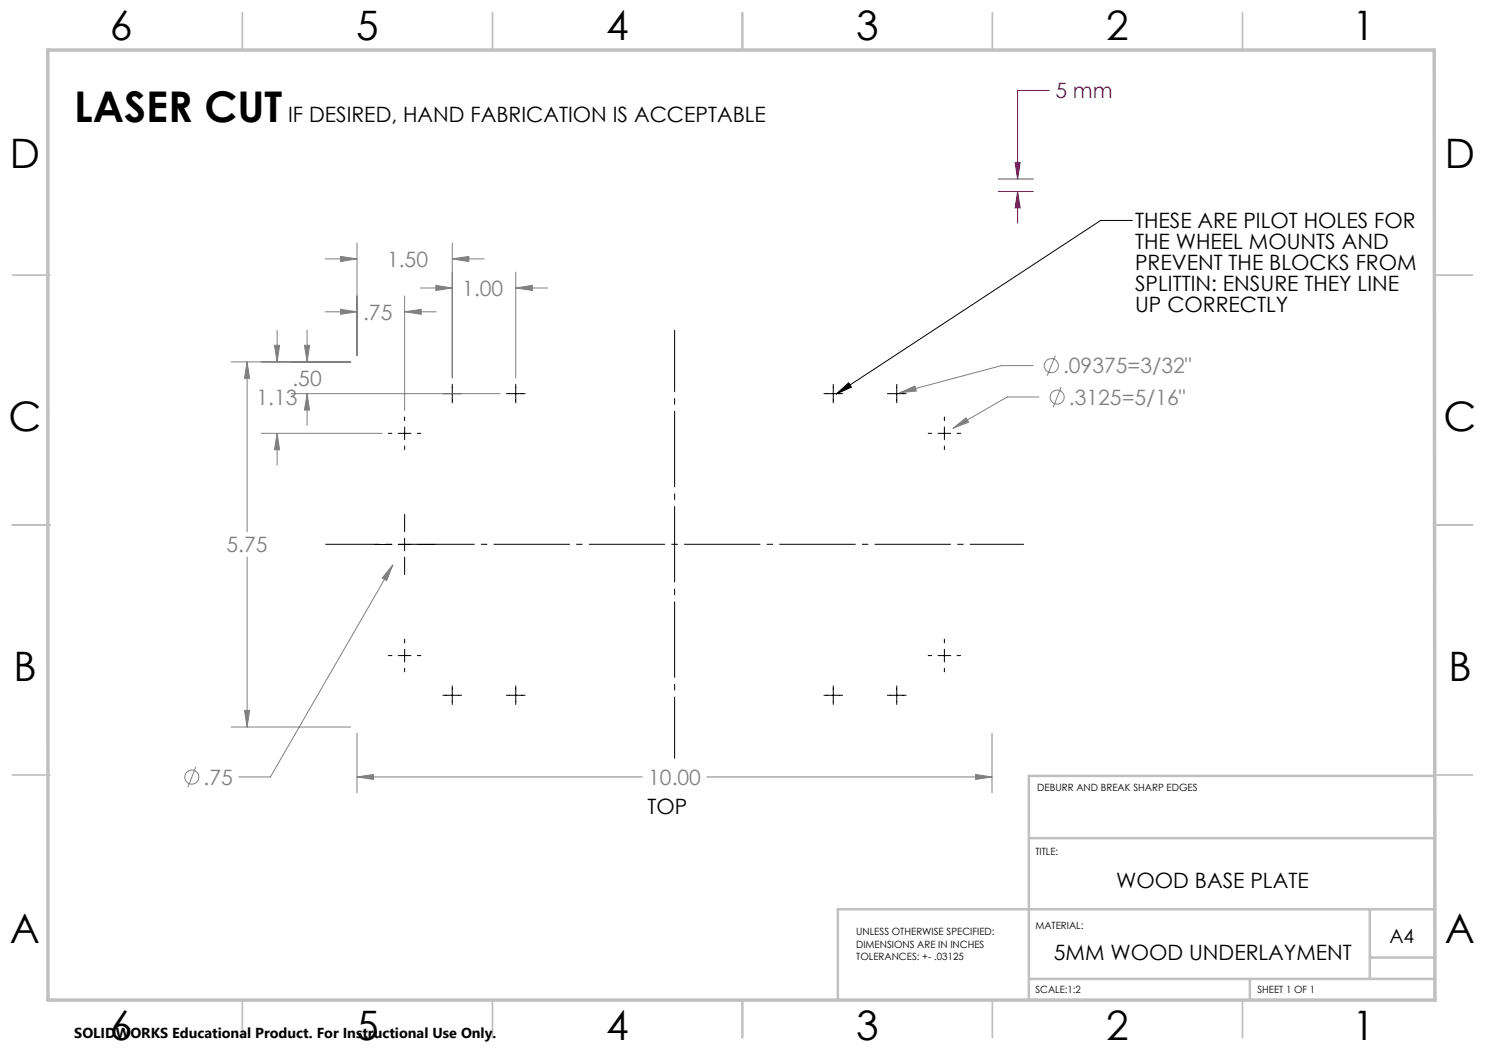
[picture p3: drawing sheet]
<svg xmlns="http://www.w3.org/2000/svg" width="297mm" height="210mm" viewBox="0 0 297 210" stroke-linecap="round" stroke-linejoin="round" font-family="sans-serif">
<defs><g id="words">
<text font-size="8.5" x="14.8" y="24.4">LASER CUT</text>
<g font-size="8.1">
<text x="22" y="8">6</text>
<text x="71.2" y="8">5</text>
<text x="121.2" y="8">4</text>
<text x="171.2" y="8">3</text>
<text x="221.2" y="8">2</text>
<text x="270.5" y="8">1</text>
<text x="2" y="33.6">D</text>
<text x="289" y="33.6">D</text>
<text x="1.7" y="86.1">C</text>
<text x="288.7" y="86.1">C</text>
<text x="2.7" y="136.1">B</text>
<text x="289.7" y="136.1">B</text>
<text x="2" y="188.6">A</text>
<text x="289" y="188.6">A</text>
<text x="22" y="208">6</text>
<text x="71.2" y="208">5</text>
<text x="121.2" y="208">4</text>
<text x="171.2" y="208">3</text>
<text x="221.2" y="208">2</text>
<text x="270.5" y="208">1</text>
</g>
<text font-size="4.2" fill="#a0006e" x="211.1" y="19.7">5 mm</text>
<g font-size="4.2">
<text x="57.6" y="24.4">IF DESIRED, HAND FABRICATION IS ACCEPTABLE</text>
<text x="227" y="45.7">THESE ARE PILOT HOLES FOR</text>
<text x="227" y="49.8">THE WHEEL MOUNTS AND</text>
<text x="227" y="54">PREVENT THE BLOCKS FROM</text>
<text x="227" y="58.2">SPLITTIN: ENSURE THEY LINE</text>
<text x="227" y="62.4">UP CORRECTLY</text>
<text x="129.5" y="162.8">TOP</text>
<text x="223.2" y="177.6">WOOD BASE PLATE</text>
<text x="210.8" y="192.1">5MM WOOD UNDERLAYMENT</text>
</g>
<g font-size="4.2" fill="#808080">
<text x="77.4" y="53.4">1.50</text>
<text x="92.5" y="59.2">1.00</text>
<text x="72.6" y="63.9">.75</text>
<text x="58.5" y="77.1">.50</text>
<text x="212.6" y="74.7">.09375=3/32&quot;</text>
<text x="51.3" y="81.1">1.13</text>
<text x="213.8" y="81">.3125=5/16&quot;</text>
<text x="45.3" y="110.5">5.75</text>
<text x="40.7" y="156.9">.75</text>
<text x="129.6" y="157">10.00</text>
</g>
<text font-size="3.9" x="277.9" y="188.5">A4</text>
<text font-size="2.9" x="14.9" y="207.6">SOLIDWORKS Educational Product. For Instructional Use Only.</text>
<g font-size="2">
<text x="207.5" y="158.3">DEBURR AND BREAK SHARP EDGES</text>
<text x="207.1" y="170.9">TITLE:</text>
<text x="207.1" y="185.9">MATERIAL:</text>
<text x="171.2" y="187">UNLESS OTHERWISE SPECIFIED:</text>
<text x="171.2" y="189.5">DIMENSIONS ARE IN INCHES</text>
<text x="171.2" y="192">TOLERANCES: +- .03125</text>
<text x="207.1" y="198.6">SCALE:1:2</text>
<text x="251.5" y="198.6">SHEET 1 OF 1</text>
</g>
</g></defs>
<g fill="none" stroke="#808080" stroke-width=".2">
<path d="M65.1 51.8h6.3M68.1 51.3l3.3 .5-3.3 .5zM71.4 48.6v22.5M80.9 59.2v22.9M84.1 57.6h6.4M87.2 57.1l3.3 .5-3.3 .5zM90.5 51.8l3.3-.5v1zM90.5 48.6v27M90.5 51.8h6.3M103.2 57.6l3.3-.5v1zM103.2 54.4v21.2M103.2 57.6h6.3"/>
<path d="M46.2 72.4h23.9M49.4 72.4l.5 3.3h-1zM49.4 72.4v34M54.9 69.1h1l-.5 3.3zM55.4 66v6.4M58.2 78.7h41.8M60.9 69.1h1l-.5 3.3zM61.4 78.7l.5 3.3h-1zM61.4 66v6.4M61.4 78.7v6.4M65.1 62.4h6.3M68.1 61.9l3.3 .5-3.3 .5z"/>
<path d="M80.9 62.4l3.3-.5v1zM80.9 62.4h6.4M179.9 78.6l3.1-1.4 .3 1zM206.6 73.1h-6.3l-20.4 5.5M207.8 79.4h-6.4l-10.8 6.2M211.1 71.1l-1.7 4M212.2 77.4l-1.6 4M52.2 86.7h24.2M55.4 86.7l.5 3.2h-1zM55.4 86.7v6.3M190.6 85.6l2.6-2 .5 .8zM49.4 111.4v34"/>
<path d="M78.6 113l-1.3 3.1-.9-.5zM78.6 113l-24.5 42.4h-6.4M39.2 153.4l-1.6 4M46.2 145.4h23.9M48.9 142.1h1l-.5 3.3zM71.4 155.4l3.3-.5v1zM71.4 146.7v11.9M71.4 155.4h57M141.4 155.4h57M195.1 154.9l3.3 .5-3.3 .5zM198.4 146.7v11.9"/>
<circle cx="210.3" cy="73.1" r="1.41"/>
<circle cx="211.4" cy="79.4" r="1.4"/>
<circle cx="38.3" cy="155.4" r="1.41"/>
</g>
<g fill="none" stroke="#000" stroke-width=".2">
<path d="M226.5 44.1h-6.4l-52.8 34.7M88.6 78.7h3.7M90.5 76.9v3.7M101.3 78.7h3.7M103.2 76.9v3.7M164.8 78.7h3.7M166.7 76.9v3.7M167.3 78.8l2.4-2.2 .6 .8zM177.5 78.7h3.7M179.4 76.9v3.7M77.7 86.7h.7M79.7 86.7h2.5"/>
<path d="M80.9 83.4v.7M80.9 85.4v2.5M80.9 89.2v.7M83.5 86.7h.7M185.6 86.7h.7M187.6 86.7h2.5M188.9 83.4v.7M188.9 85.4v2.5M188.9 89.2v.7M191.4 86.7h.7M74.9 108.9h3.5M79.7 108.9h2.5"/>
<path d="M80.9 102.9v3.5M80.9 107.6v2.6M80.9 111.4v3.5M83.5 108.9h3.5M77.7 131.1h.7M79.7 131.1h2.5M80.9 127.8v.8M80.9 129.8v2.6M80.9 133.7v.7M83.5 131.1h.7M88.6 139.1h3.7M90.5 137.2v3.7"/>
<path d="M101.3 139.1h3.7M103.2 137.2v3.7M164.8 139.1h3.7M166.7 137.2v3.7M177.5 139.1h3.7M179.4 137.2v3.7M185.6 131.1h.7M187.6 131.1h2.5M188.9 127.8v.8M188.9 129.8v2.6M188.9 133.7v.7M191.4 131.1h.7"/>
</g>
<path d="M209.9 18.1h-6.4v17.7M199.7 38.3h7M199.7 35.8h7M203 32.5h1l-.5 3.3zM203.5 38.3l.5 3.3h-1zM203.5 38.3v6.4" fill="none" stroke="#a0006e" stroke-width=".2"/>
<path d="M204.8 108.9h-139.7" fill="none" stroke="#000" stroke-width=".2" stroke-dasharray="15.2 1.3 1.3 1.3" stroke-dashoffset="4.4" stroke-linecap="butt"/>
<path d="M134.9 151.7v-85.7" fill="none" stroke="#000" stroke-width=".2" stroke-dasharray="15.2 1.3 1.3 1.3" stroke-dashoffset="2.9" stroke-linecap="butt"/>
<g fill="none" stroke="#c0c0c0" stroke-width=".35">
<path d="M48.5 2.5v7.5M98.5 2.5v7.5M148.5 2.5v7.5M198.5 2.5v7.5M248.5 2.5v7.5M2.5 55h7.5M287 55h7.5M2.5 105h7.5M287 105h7.5M2.5 155h7.5M287 155h7.5M48.5 200v7.5"/>
<path d="M98.5 200v7.5M148.5 200v7.5M198.5 200v7.5M248.5 200v7.5"/>
</g>
<path d="M287 155.2h-81.2v44.8M205.8 167.6h81.2M205.8 195.8h81.2M250 195.8v4.2M274 181.8v14M274 191.5h13M287 181.8h-119.4v18.2" fill="none" stroke="#c0c0c0" stroke-width=".5"/>
<path d="M9.6 10h277.2l.2 190h-277.4z" fill="none" stroke="#c0c0c0" stroke-width=".7"/>
<path d="M167.3 78.8l2.4-2.2 .6 .8z" fill="#000"/>
<path d="M203.5 38.3l.5 3.3h-1zM203 32.5h1l-.5 3.3z" fill="#a0006e"/>
<path d="M195.1 154.9l3.3 .5-3.3 .5zM71.4 155.4l3.3-.5v1zM48.9 142.1h1l-.5 3.3zM49.4 72.4l.5 3.3h-1zM55.4 86.7l.5 3.2h-1zM54.9 69.1h1l-.5 3.3zM68.1 61.9l3.3 .5-3.3 .5zM80.9 62.4l3.3-.5v1zM87.2 57.1l3.3 .5-3.3 .5zM103.2 57.6l3.3-.5v1zM61.4 78.7l.5 3.3h-1zM60.9 69.1h1l-.5 3.3zM179.9 78.6l3.4-.4-.3-1zM190.6 85.6l3.1-1.2-.5-.8zM78.6 113l-2.2 2.6 .9 .5zM90.5 51.8l3.3-.5v1zM68.1 51.3l3.3 .5-3.3 .5z" fill="#808080"/>
<use href="#words"/>
</svg>
